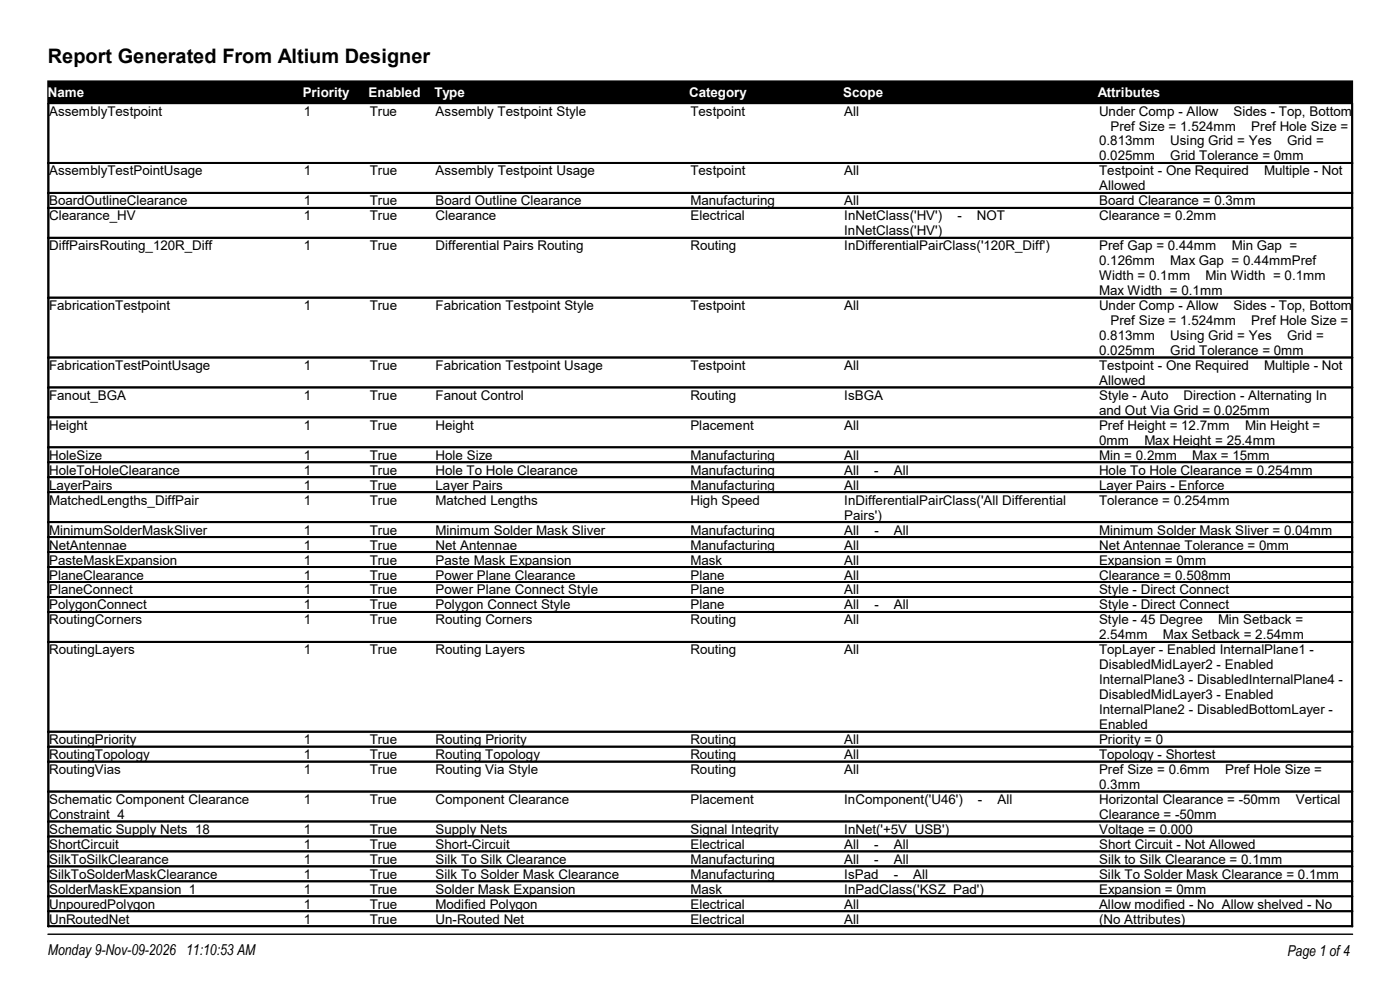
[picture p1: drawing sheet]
<svg xmlns="http://www.w3.org/2000/svg" width="297mm" height="210mm" viewBox="0 0 297 210" stroke-linecap="round" stroke-linejoin="round" font-family="sans-serif">
<defs><g id="words">
<text font-size="4.2" x="10.2" y="13.5">Report Generated From Altium Designer</text>
<g font-size="3.2">
<text x="10.2" y="202.5">Monday 9-Nov-09-2026 11:10:53 AM</text>
<text x="273.1" y="202.8">Page 1 of 4</text>
</g>
<g font-size="2.8" fill="#fff">
<text x="10.2" y="20.6">Name</text>
<text x="64.2" y="20.6">Priority</text>
<text x="78.2" y="20.6">Enabled</text>
<text x="92.1" y="20.6">Type</text>
<text x="146.2" y="20.6">Category</text>
<text x="178.9" y="20.6">Scope</text>
<text x="232.9" y="20.6">Attributes</text>
</g>
<g font-size="2.8">
<text x="10.4" y="24.5">AssemblyTestpoint</text>
<text x="64.5" y="24.5">1</text>
<text x="78.5" y="24.5">True</text>
<text x="92.4" y="24.5">Assembly Testpoint Style</text>
<text x="146.5" y="24.5">Testpoint</text>
<text x="179.1" y="24.5">All</text>
<text x="233.2" y="24.5">Under Comp - Allow</text>
<text x="235.6" y="27.7">Pref Size = 1.524mm</text>
<text x="261.7" y="24.5">Sides - Top, Bottom</text>
<text x="265.5" y="27.7">Pref Hole Size =</text>
<text x="233.2" y="30.9">0.813mm</text>
<text x="233.2" y="34">0.025mm</text>
<text x="248.3" y="30.9">Using Grid = Yes</text>
<text x="248.3" y="34">Grid Tolerance = 0mm</text>
<text x="273.1" y="30.9">Grid =</text>
<text x="10.4" y="37.2">AssemblyTestPointUsage</text>
<text x="64.5" y="37.2">1</text>
<text x="78.4" y="37.2">True</text>
<text x="92.4" y="37.2">Assembly Testpoint Usage</text>
<text x="146.5" y="37.2">Testpoint</text>
<text x="179.1" y="37.2">All</text>
<text x="233.2" y="37.2">Testpoint - One Required</text>
<text x="233.2" y="40.4">Allowed</text>
<text x="268.2" y="37.2">Multiple - Not</text>
<text x="10.4" y="43.6">BoardOutlineClearance</text>
<text x="10.4" y="46.7">Clearance_HV</text>
<text x="64.5" y="43.6">1</text>
<text x="64.5" y="46.7">1</text>
<text x="78.4" y="43.6">True</text>
<text x="78.5" y="46.7">True</text>
<text x="92.4" y="43.6">Board Outline Clearance</text>
<text x="92.4" y="46.7">Clearance</text>
<text x="146.5" y="43.6">Manufacturing</text>
<text x="146.5" y="46.7">Electrical</text>
<text x="179.1" y="43.6">All</text>
<text x="179.1" y="46.7">InNetClass('HV')</text>
<text x="203.1" y="46.7">-</text>
<text x="207.3" y="46.7">NOT</text>
<text x="233.2" y="43.6">Board Clearance = 0.3mm</text>
<text x="233.2" y="46.7">Clearance = 0.2mm</text>
<text x="10.4" y="53.1">DiffPairsRouting_120R_Diff</text>
<text x="64.5" y="53.1">1</text>
<text x="78.4" y="53.1">True</text>
<text x="92.4" y="53.1">Differential Pairs Routing</text>
<text x="146.5" y="53.1">Routing</text>
<text x="179.1" y="49.9">InNetClass('HV')</text>
<text x="179.1" y="53.1">InDifferentialPairClass('120R_Diff')</text>
<text x="233.2" y="53.1">Pref Gap = 0.44mm</text>
<text x="261.3" y="53.1">Min Gap =</text>
<text x="233.2" y="56.3">0.126mm</text>
<text x="233.2" y="59.4">Width = 0.1mm</text>
<text x="248.3" y="56.3">Max Gap = 0.44mmPref</text>
<text x="255.8" y="59.4">Min Width = 0.1mm</text>
<text x="10.4" y="65.8">FabricationTestpoint</text>
<text x="64.5" y="65.8">1</text>
<text x="78.4" y="65.8">True</text>
<text x="92.4" y="65.8">Fabrication Testpoint Style</text>
<text x="146.5" y="65.8">Testpoint</text>
<text x="179.1" y="65.8">All</text>
<text x="233.2" y="62.6">Max Width = 0.1mm</text>
<text x="233.2" y="65.8">Under Comp - Allow</text>
<text x="261.7" y="65.8">Sides - Top, Bottom</text>
<text x="235.6" y="69">Pref Size = 1.524mm</text>
<text x="265.5" y="69">Pref Hole Size =</text>
<text x="233.2" y="72.1">0.813mm</text>
<text x="233.2" y="75.3">0.025mm</text>
<text x="248.3" y="72.1">Using Grid = Yes</text>
<text x="248.3" y="75.3">Grid Tolerance = 0mm</text>
<text x="273.1" y="72.1">Grid =</text>
<text x="10.4" y="78.5">FabricationTestPointUsage</text>
<text x="64.5" y="78.5">1</text>
<text x="78.4" y="78.5">True</text>
<text x="92.4" y="78.5">Fabrication Testpoint Usage</text>
<text x="146.5" y="78.5">Testpoint</text>
<text x="179.1" y="78.5">All</text>
<text x="233.2" y="81.7">Allowed</text>
<text x="233.2" y="78.5">Testpoint - One Required</text>
<text x="268.2" y="78.5">Multiple - Not</text>
<text x="10.4" y="84.8">Fanout_BGA</text>
<text x="64.5" y="84.8">1</text>
<text x="78.4" y="84.8">True</text>
<text x="92.4" y="84.8">Fanout Control</text>
<text x="146.5" y="84.8">Routing</text>
<text x="179.1" y="84.8">IsBGA</text>
<text x="233.2" y="84.8">Style - Auto</text>
<text x="233.2" y="88">and Out Via Grid = 0.025mm</text>
<text x="251.1" y="84.8">Direction - Alternating In</text>
<text x="10.4" y="91.2">Height</text>
<text x="64.5" y="91.2">1</text>
<text x="78.4" y="91.2">True</text>
<text x="92.4" y="91.2">Height</text>
<text x="146.5" y="91.2">Placement</text>
<text x="179.1" y="91.2">All</text>
<text x="233.2" y="91.2">Pref Height = 12.7mm</text>
<text x="233.2" y="94.4">0mm</text>
<text x="242.8" y="94.4">Max Height = 25.4mm</text>
<text x="264.2" y="91.2">Min Height =</text>
<text x="10.4" y="97.5">HoleSize</text>
<text x="10.4" y="100.7">HoleToHoleClearance</text>
<text x="64.5" y="100.7">1</text>
<text x="64.5" y="97.5">1</text>
<text x="78.4" y="97.5">True</text>
<text x="78.4" y="100.7">True</text>
<text x="92.4" y="97.5">Hole Size</text>
<text x="92.4" y="100.7">Hole To Hole Clearance</text>
<text x="146.5" y="97.5">Manufacturing</text>
<text x="146.5" y="100.7">Manufacturing</text>
<text x="179.1" y="100.7">All</text>
<text x="179.1" y="97.5">All</text>
<text x="185.5" y="100.7">-</text>
<text x="189.6" y="100.7">All</text>
<text x="233.2" y="100.7">Hole To Hole Clearance = 0.254mm</text>
<text x="233.2" y="97.5">Min = 0.2mm</text>
<text x="252.9" y="97.5">Max = 15mm</text>
<text x="10.4" y="103.9">LayerPairs</text>
<text x="10.4" y="107.1">MatchedLengths_DiffPair</text>
<text x="64.5" y="103.9">1</text>
<text x="64.5" y="107.1">1</text>
<text x="78.4" y="107.1">True</text>
<text x="78.5" y="103.9">True</text>
<text x="92.4" y="107.1">Matched Lengths</text>
<text x="92.4" y="103.9">Layer Pairs</text>
<text x="146.5" y="107.1">High Speed</text>
<text x="146.5" y="103.9">Manufacturing</text>
<text x="179.1" y="107.1">InDifferentialPairClass('All Differential</text>
<text x="179.1" y="103.9">All</text>
<text x="233.2" y="107.1">Tolerance = 0.254mm</text>
<text x="233.2" y="103.9">Layer Pairs - Enforce</text>
<text x="10.4" y="113.4">MinimumSolderMaskSliver</text>
<text x="64.5" y="113.4">1</text>
<text x="78.4" y="113.4">True</text>
<text x="92.4" y="113.4">Minimum Solder Mask Sliver</text>
<text x="146.5" y="113.4">Manufacturing</text>
<text x="179.1" y="113.4">All</text>
<text x="179.1" y="110.2">Pairs')</text>
<text x="185.5" y="113.4">-</text>
<text x="189.6" y="113.4">All</text>
<text x="233.2" y="113.4">Minimum Solder Mask Sliver = 0.04mm</text>
<text x="10.4" y="116.6">NetAntennae</text>
<text x="10.4" y="119.8">PasteMaskExpansion</text>
<text x="64.5" y="116.6">1</text>
<text x="64.5" y="119.8">1</text>
<text x="78.4" y="119.8">True</text>
<text x="78.5" y="116.6">True</text>
<text x="92.4" y="119.8">Paste Mask Expansion</text>
<text x="92.4" y="116.6">Net Antennae</text>
<text x="146.5" y="116.6">Manufacturing</text>
<text x="146.5" y="119.8">Mask</text>
<text x="179.1" y="116.6">All</text>
<text x="179.1" y="119.8">All</text>
<text x="233.2" y="116.6">Net Antennae Tolerance = 0mm</text>
<text x="233.2" y="119.8">Expansion = 0mm</text>
<text x="10.4" y="122.9">PlaneClearance</text>
<text x="64.5" y="122.9">1</text>
<text x="78.5" y="122.9">True</text>
<text x="92.4" y="122.9">Power Plane Clearance</text>
<text x="146.5" y="122.9">Plane</text>
<text x="179.1" y="122.9">All</text>
<text x="233.2" y="122.9">Clearance = 0.508mm</text>
<text x="10.4" y="126.1">PlaneConnect</text>
<text x="10.4" y="129.3">PolygonConnect</text>
<text x="64.5" y="129.3">1</text>
<text x="64.5" y="126.1">1</text>
<text x="78.4" y="129.3">True</text>
<text x="78.4" y="126.1">True</text>
<text x="92.4" y="129.3">Polygon Connect Style</text>
<text x="92.4" y="126.1">Power Plane Connect Style</text>
<text x="146.5" y="129.3">Plane</text>
<text x="146.5" y="126.1">Plane</text>
<text x="179.1" y="129.3">All</text>
<text x="179.1" y="126.1">All</text>
<text x="185.5" y="129.3">-</text>
<text x="189.6" y="129.3">All</text>
<text x="233.2" y="126.1">Style - Direct Connect</text>
<text x="233.2" y="129.3">Style - Direct Connect</text>
<text x="10.4" y="132.5">RoutingCorners</text>
<text x="64.5" y="132.5">1</text>
<text x="78.4" y="132.5">True</text>
<text x="92.4" y="132.5">Routing Corners</text>
<text x="146.5" y="132.5">Routing</text>
<text x="179.1" y="132.5">All</text>
<text x="233.2" y="132.5">Style - 45 Degree</text>
<text x="233.2" y="135.6">2.54mm</text>
<text x="246.7" y="135.6">Max Setback = 2.54mm</text>
<text x="258.4" y="132.5">Min Setback =</text>
<text x="10.4" y="138.8">RoutingLayers</text>
<text x="64.5" y="138.8">1</text>
<text x="78.4" y="138.8">True</text>
<text x="92.4" y="138.8">Routing Layers</text>
<text x="146.5" y="138.8">Routing</text>
<text x="179.1" y="138.8">All</text>
<text x="233.2" y="138.8">TopLayer - Enabled InternalPlane1 -</text>
<text x="233.2" y="142">DisabledMidLayer2 - Enabled</text>
<text x="233.2" y="145.2">InternalPlane3 - DisabledInternalPlane4 -</text>
<text x="233.2" y="148.3">DisabledMidLayer3 - Enabled</text>
<text x="233.2" y="151.5">InternalPlane2 - DisabledBottomLayer -</text>
<text x="233.2" y="154.7">Enabled</text>
<text x="10.4" y="157.9">RoutingPriority</text>
<text x="10.4" y="161">RoutingTopology</text>
<text x="64.5" y="161">1</text>
<text x="64.5" y="157.9">1</text>
<text x="78.4" y="157.9">True</text>
<text x="78.4" y="161">True</text>
<text x="92.4" y="157.9">Routing Priority</text>
<text x="92.4" y="161">Routing Topology</text>
<text x="146.5" y="157.9">Routing</text>
<text x="146.5" y="161">Routing</text>
<text x="179.1" y="161">All</text>
<text x="179.1" y="157.9">All</text>
<text x="233.2" y="161">Topology - Shortest</text>
<text x="233.2" y="157.9">Priority = 0</text>
<text x="10.4" y="164.2">RoutingVias</text>
<text x="64.5" y="164.2">1</text>
<text x="78.4" y="164.2">True</text>
<text x="92.4" y="164.2">Routing Via Style</text>
<text x="146.5" y="164.2">Routing</text>
<text x="179.1" y="164.2">All</text>
<text x="233.2" y="164.2">Pref Size = 0.6mm</text>
<text x="233.2" y="167.4">0.3mm</text>
<text x="259.9" y="164.2">Pref Hole Size =</text>
<text x="10.4" y="170.6">Schematic Component Clearance</text>
<text x="10.4" y="173.7">Constraint_4</text>
<text x="64.5" y="170.6">1</text>
<text x="78.5" y="170.6">True</text>
<text x="92.4" y="170.6">Component Clearance</text>
<text x="146.5" y="170.6">Placement</text>
<text x="179.1" y="170.6">InComponent('U46')</text>
<text x="207.5" y="170.6">-</text>
<text x="211.6" y="170.6">All</text>
<text x="233.2" y="173.7">Clearance = -50mm</text>
<text x="233.2" y="170.6">Horizontal Clearance = -50mm</text>
<text x="274.9" y="170.6">Vertical</text>
<text x="10.4" y="176.9">Schematic Supply Nets_18</text>
<text x="64.5" y="176.9">1</text>
<text x="78.4" y="176.9">True</text>
<text x="92.4" y="176.9">Supply Nets</text>
<text x="146.5" y="176.9">Signal Integrity</text>
<text x="179.1" y="176.9">InNet('+5V_USB')</text>
<text x="233.2" y="176.9">Voltage = 0.000</text>
<text x="10.4" y="180.1">ShortCircuit</text>
<text x="10.4" y="183.3">SilkToSilkClearance</text>
<text x="64.5" y="183.3">1</text>
<text x="64.5" y="180.1">1</text>
<text x="78.4" y="183.3">True</text>
<text x="78.5" y="180.1">True</text>
<text x="92.4" y="183.3">Silk To Silk Clearance</text>
<text x="92.4" y="180.1">Short-Circuit</text>
<text x="146.5" y="180.1">Electrical</text>
<text x="146.5" y="183.3">Manufacturing</text>
<text x="179.1" y="180.1">All</text>
<text x="179.1" y="183.3">All</text>
<text x="185.5" y="180.1">-</text>
<text x="185.5" y="183.3">-</text>
<text x="189.6" y="180.1">All</text>
<text x="189.6" y="183.3">All</text>
<text x="233.2" y="180.1">Short Circuit - Not Allowed</text>
<text x="233.2" y="183.3">Silk to Silk Clearance = 0.1mm</text>
<text x="10.4" y="186.4">SilkToSolderMaskClearance</text>
<text x="10.4" y="189.6">SolderMaskExpansion_1</text>
<text x="64.5" y="189.6">1</text>
<text x="64.5" y="186.4">1</text>
<text x="78.4" y="186.4">True</text>
<text x="78.5" y="189.6">True</text>
<text x="92.4" y="186.4">Silk To Solder Mask Clearance</text>
<text x="92.4" y="189.6">Solder Mask Expansion</text>
<text x="146.5" y="186.4">Manufacturing</text>
<text x="146.5" y="189.6">Mask</text>
<text x="179.1" y="189.6">InPadClass('KSZ_Pad')</text>
<text x="179.1" y="186.4">IsPad</text>
<text x="189.6" y="186.4">-</text>
<text x="193.7" y="186.4">All</text>
<text x="233.2" y="186.4">Silk To Solder Mask Clearance = 0.1mm</text>
<text x="233.2" y="189.6">Expansion = 0mm</text>
<text x="10.4" y="192.8">UnpouredPolygon</text>
<text x="10.4" y="196">UnRoutedNet</text>
<text x="64.5" y="192.8">1</text>
<text x="64.5" y="196">1</text>
<text x="78.5" y="192.8">True</text>
<text x="78.5" y="196">True</text>
<text x="92.4" y="196">Un-Routed Net</text>
<text x="92.4" y="192.8">Modified Polygon</text>
<text x="146.5" y="192.8">Electrical</text>
<text x="146.5" y="196">Electrical</text>
<text x="179.1" y="192.8">All</text>
<text x="179.1" y="196">All</text>
<text x="233.2" y="192.8">Allow modified - No Allow shelved - No</text>
<text x="233.2" y="196">(No Attributes)</text>
</g>
</g></defs>
<path d="M10.2 17.2h276.7v4.8h-276.7z" fill-rule="evenodd" fill="#000" stroke="#000" stroke-width=".25"/>
<g fill="none" stroke="#000" stroke-width=".21">
<path d="M10.2 34.7h276.8M10.2 34.6h276.8M10.2 34.5h276.8M10.2 22v174.6h276.8v-174.6M10.2 22v174.6M10.3 22v174.6M10.4 22v174.6M286.8 22v174.6M286.9 22v174.6M10.2 41h276.8M10.2 40.9h276.8M10.2 40.8h276.8"/>
<path d="M10.2 44.2h276.8M10.2 44.1h276.8M10.2 44h276.8M10.2 50.5h276.8M10.2 50.4h276.8M10.2 50.3h276.8M10.2 63.2h276.8M10.2 63.1h276.8M10.2 63h276.8M10.2 75.9h276.8M10.2 75.8h276.8M10.2 75.7h276.8"/>
<path d="M10.2 82.3h276.8M10.2 82.2h276.8M10.2 82.1h276.8M10.2 88.6h276.8M10.2 88.5h276.8M10.2 88.4h276.8M10.2 95h276.8M10.2 94.9h276.8M10.2 94.8h276.8M10.2 98.2h276.8M10.2 98.1h276.8M10.2 98h276.8"/>
<path d="M10.2 101.3h276.8M10.2 101.2h276.8M10.2 101.1h276.8M10.2 104.5h276.8M10.2 104.4h276.8M10.2 104.3h276.8M10.2 110.8h276.8M10.2 110.7h276.8M10.2 114h276.8M10.2 113.9h276.8M10.2 113.8h276.8M10.2 117.2h276.8"/>
<path d="M10.2 117.1h276.8M10.2 117h276.8M10.2 120.4h276.8M10.2 120.3h276.8M10.2 120.2h276.8M10.2 123.6h276.8M10.2 123.5h276.8M10.2 123.4h276.8M10.2 126.7h276.8M10.2 126.6h276.8M10.2 126.5h276.8M10.2 129.9h276.8"/>
<path d="M10.2 129.8h276.8M10.2 129.7h276.8M10.2 136.2h276.8M10.2 136.1h276.8M10.2 155.3h276.8M10.2 155.2h276.8M10.2 155.1h276.8M10.2 158.5h276.8M10.2 158.4h276.8M10.2 158.3h276.8M10.2 161.7h276.8M10.2 161.6h276.8"/>
<path d="M10.2 161.5h276.8M10.2 168h276.8M10.2 167.9h276.8M10.2 167.8h276.8M10.2 174.4h276.8M10.2 174.3h276.8M10.2 174.2h276.8M10.2 177.5h276.8M10.2 177.4h276.8M10.2 177.3h276.8M10.2 180.7h276.8M10.2 180.6h276.8"/>
<path d="M10.2 180.5h276.8M10.2 183.9h276.8M10.2 183.8h276.8M10.2 183.7h276.8M10.2 187.1h276.8M10.2 187h276.8M10.2 186.9h276.8M10.2 190.2h276.8M10.2 190.1h276.8M10.2 190h276.8M10.2 193.4h276.8M10.2 193.3h276.8"/>
<path d="M10.2 193.2h276.8M10.2 196.6h276.8M10.2 196.5h276.8M10.2 196.4h276.8M10.2 198.2h276.8"/>
</g>
<use href="#words"/>
</svg>
